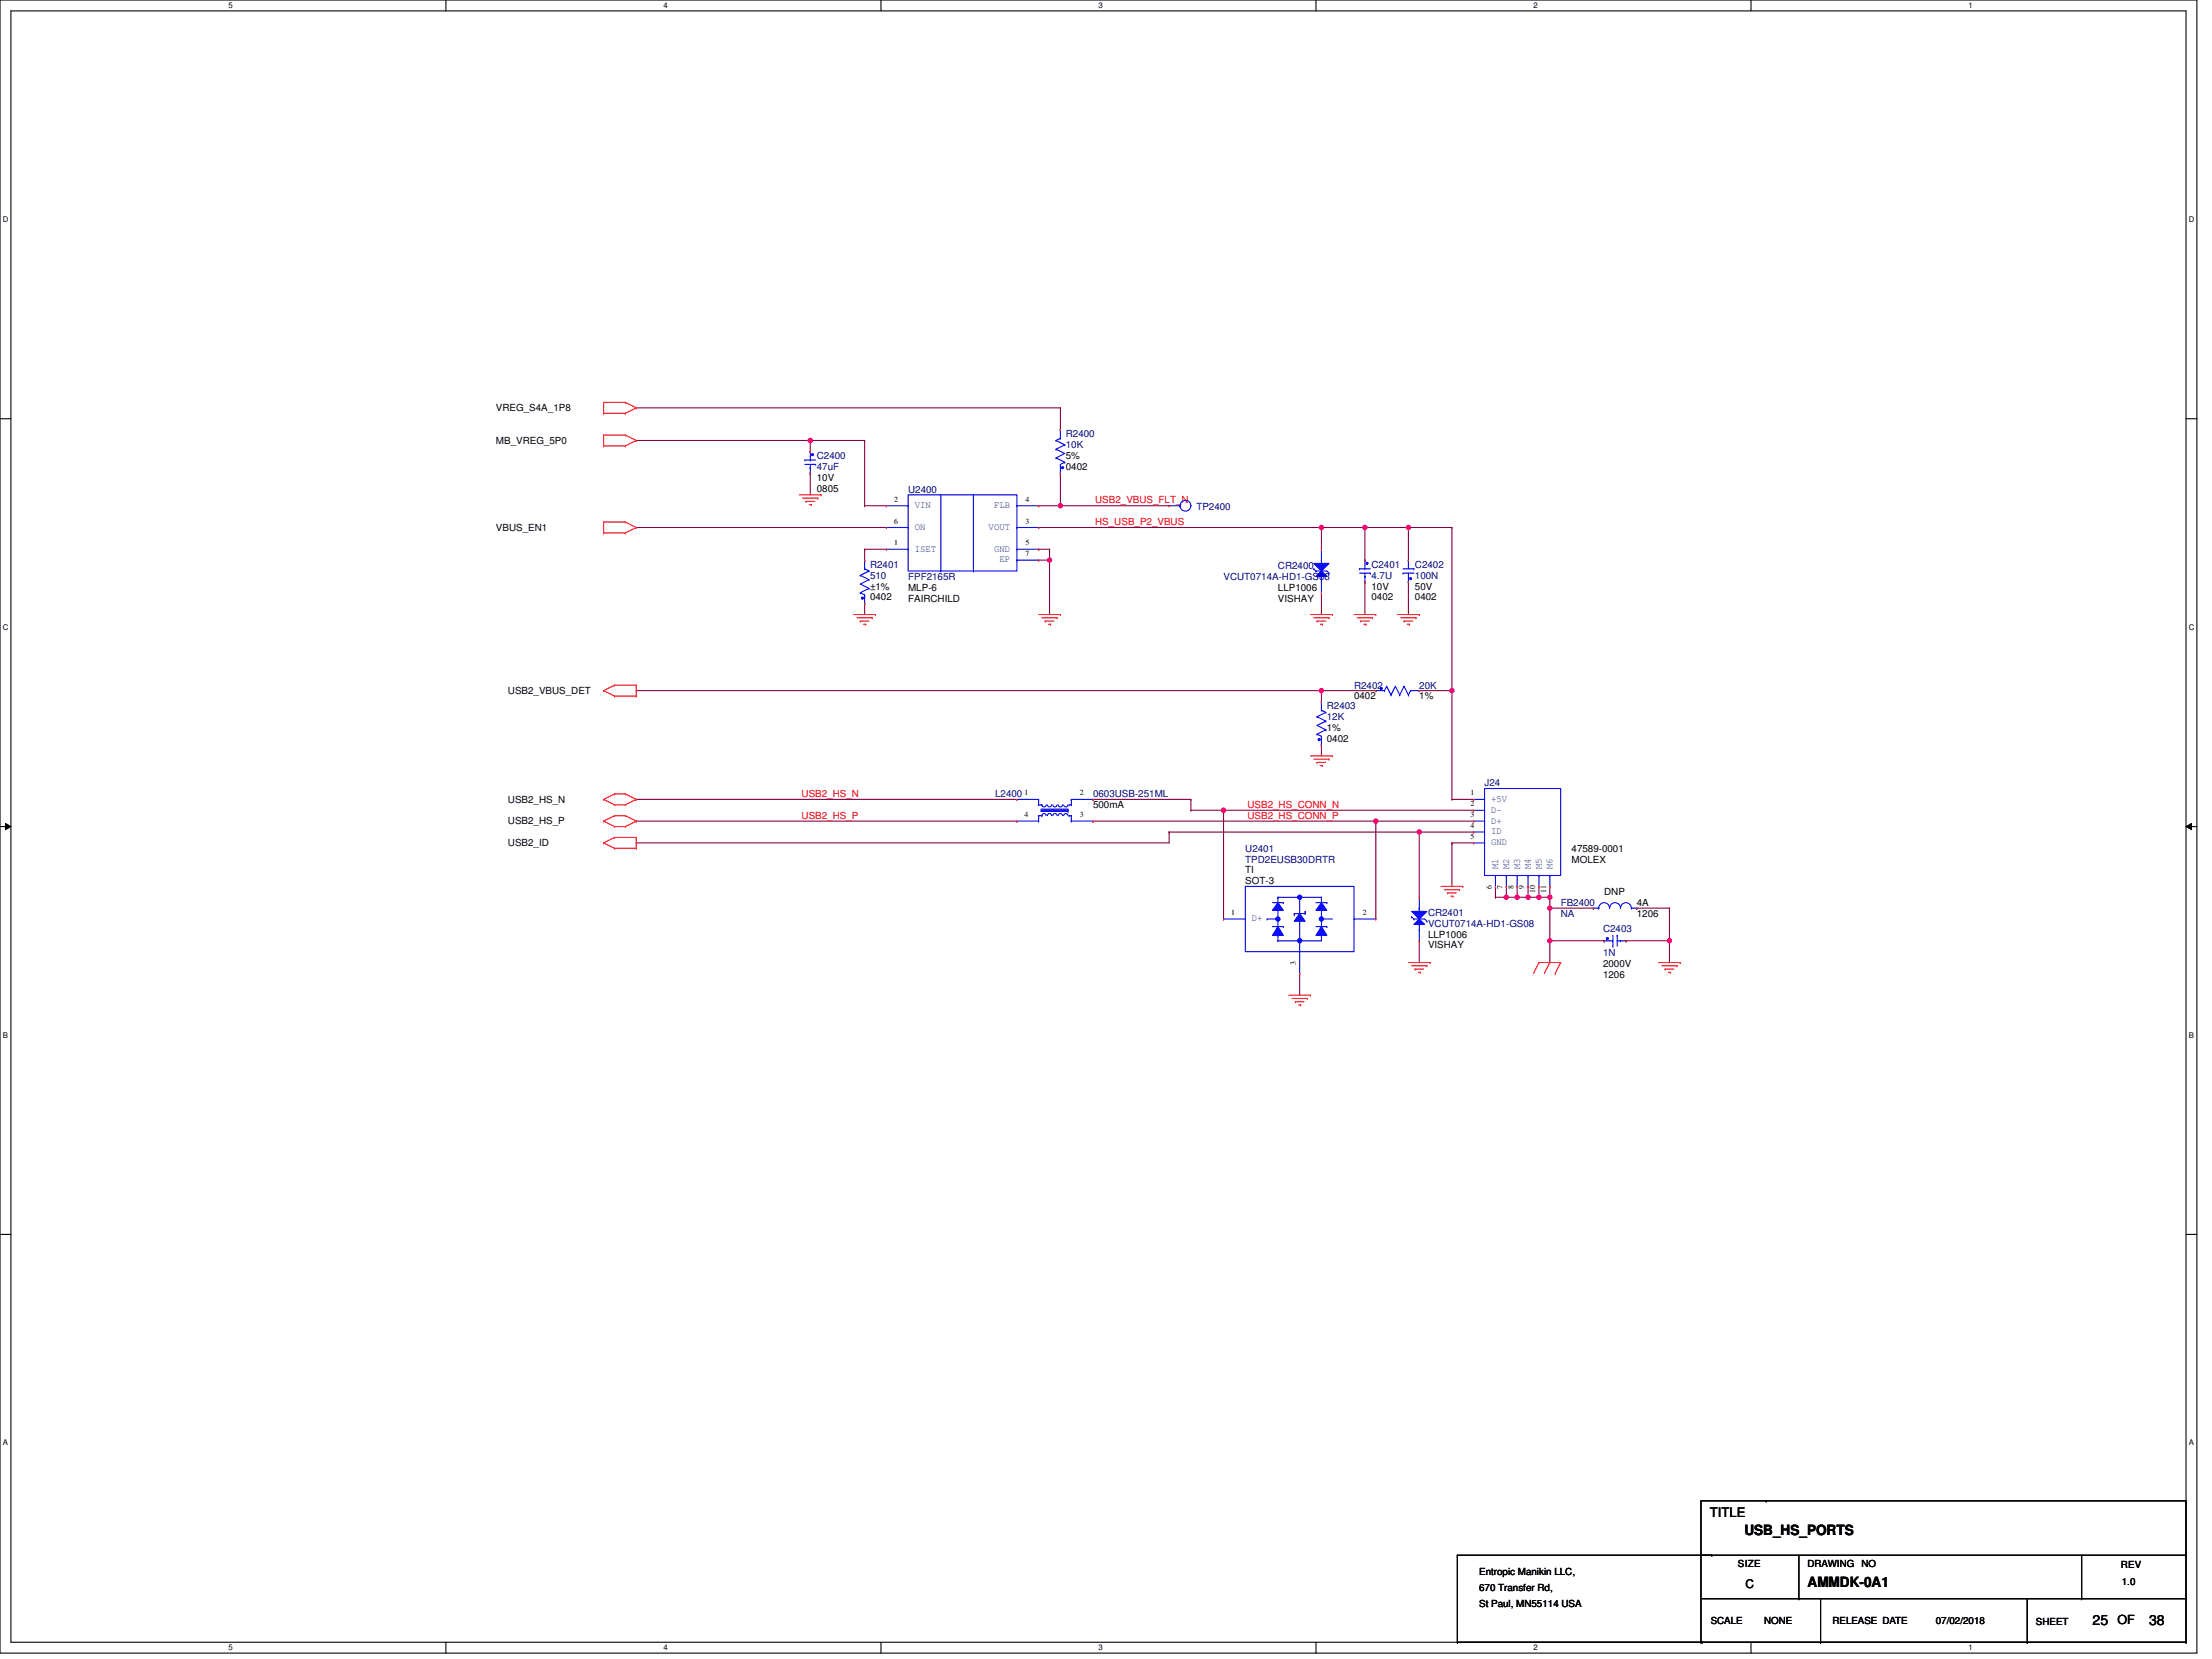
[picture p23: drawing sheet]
<svg xmlns="http://www.w3.org/2000/svg" width="610mm" height="457mm" viewBox="0 0 610 457" stroke-linecap="round" stroke-linejoin="round" font-family="sans-serif">
<defs><g id="words">
<g font-size="3.9">
<text x="480.8" y="423.1">USB_HS_PORTS</text>
<text x="498.1" y="437.2">AMMDK-0A1</text>
<text x="576.7" y="447.7">25</text>
<text x="592.3" y="447.7">38</text>
</g>
<text font-size="3.6" x="471.2" y="418.1">TITLE</text>
<text font-size="3.5" x="583.6" y="447.6">OF</text>
<text font-size="3.3" x="481.1" y="437.6">C</text>
<g font-size="2.7">
<text x="136.7" y="113.3">VREG_S4A_1P8</text>
<text x="136.7" y="122.3">MB_VREG_5P0</text>
<text x="293.7" y="126.5">5%</text>
<text x="293.7" y="129.5">0402</text>
<text x="225.1" y="132.5">10V</text>
<text x="225.1" y="135.5">0805</text>
<text x="136.7" y="146.3">VBUS_EN1</text>
<text x="239.8" y="162.5">±1%</text>
<text x="239.8" y="165.5">0402</text>
<text x="250.3" y="162.8">MLP-6</text>
<text x="250.3" y="165.8">FAIRCHILD</text>
<text x="352.2" y="162.8">LLP1006</text>
<text x="352.2" y="165.8">VISHAY</text>
<text x="378" y="162.5">10V</text>
<text x="378" y="165.5">0402</text>
<text x="389.9" y="162.5">50V</text>
<text x="389.9" y="165.5">0402</text>
<text x="140" y="191.2">USB2_VBUS_DET</text>
<text x="373.2" y="192.7">0402</text>
<text x="391.1" y="192.7">1%</text>
<text x="365.7" y="201.4">1%</text>
<text x="365.7" y="204.4">0402</text>
<text x="140" y="221.2">USB2_HS_N</text>
<text x="140" y="227.2">USB2_HS_P</text>
<text x="301.2" y="222.7">500mA</text>
<text x="140" y="233.2">USB2_ID</text>
<text x="433.1" y="237.7">MOLEX</text>
<text x="433.1" y="234.7">47589-0001</text>
<text x="343.2" y="243.7">SOT-3</text>
<text x="343.2" y="240.7">TI</text>
<text x="442.1" y="246.7">DNP</text>
<text x="451.1" y="249.7">4A</text>
<text x="451.1" y="252.7">1206</text>
<text x="393.5" y="258.4">LLP1006</text>
<text x="393.5" y="261.4">VISHAY</text>
<text x="441.8" y="266.5">2000V</text>
<text x="441.8" y="269.5">1206</text>
<text x="479" y="431.9">SIZE</text>
<text x="498.1" y="431.9">DRAWING</text>
<text x="513" y="431.9">NO</text>
<text x="407.6" y="434">Entropic Manikin LLC,</text>
<text x="584.5" y="432.2">REV</text>
<text x="584.8" y="436.7">1.0</text>
<text x="407.6" y="438.5">670 Transfer Rd,</text>
<text x="407.6" y="443">St Paul, MN55114 USA</text>
<text x="471.5" y="447.5">SCALE</text>
<text x="486.2" y="447.5">NONE</text>
<text x="505" y="447.5">RELEASE DATE</text>
<text x="533.5" y="447.5">07/02/2018</text>
<text x="561.1" y="447.8">SHEET</text>
</g>
<g font-size="2.7" fill="#000080">
<text x="293.7" y="120.5">R2400</text>
<text x="293.7" y="123.5">10K</text>
<text x="225.1" y="126.5">C2400</text>
<text x="225.1" y="129.5">47uF</text>
<text x="250.3" y="135.8">U2400</text>
<text x="329.7" y="140.6">TP2400</text>
<text x="239.8" y="156.5">R2401</text>
<text x="239.8" y="159.5">510</text>
<text x="250.3" y="159.8">FPF2165R</text>
<text x="337.2" y="159.8">VCUT0714A-HD1-GS08</text>
<text x="352.2" y="156.8">CR2400</text>
<text x="378" y="156.5">C2401</text>
<text x="378" y="159.5">4.7U</text>
<text x="389.9" y="156.5">C2402</text>
<text x="389.9" y="159.5">100N</text>
<text x="373.2" y="189.7">R2402</text>
<text x="391.1" y="189.7">20K</text>
<text x="365.7" y="195.4">R2403</text>
<text x="365.7" y="198.4">12K</text>
<text x="274.3" y="219.7">L2400</text>
<text x="301.2" y="219.7">0603USB-251ML</text>
<text x="409.1" y="216.7">J24</text>
<text x="343.2" y="234.7">U2401</text>
<text x="343.2" y="237.7">TPD2EUSB30DRTR</text>
<text x="430.1" y="249.7">FB2400</text>
<text x="393.5" y="252.4">CR2401</text>
<text x="393.5" y="255.4">VCUT0714A-HD1-GS08</text>
<text x="430.1" y="252.7">NA</text>
<text x="441.8" y="256.9">C2403</text>
<text x="441.8" y="263.5">1N</text>
</g>
<g font-size="2.7" fill="#004080">
<text x="252.1" y="140">VIN</text>
<text x="273.9" y="140">FLB</text>
<text x="252.1" y="146">ON</text>
<text x="272.5" y="146">VOUT</text>
<text x="252.1" y="152">ISET</text>
<text x="273.9" y="152">GND</text>
<text x="275.5" y="155">EP</text>
<text x="410.9" y="220.9">+5V</text>
<text x="410.9" y="224">D-</text>
<text x="410.9" y="226.9">D+</text>
<text x="410.9" y="229.9">ID</text>
<text x="410.9" y="232.9">GND</text>
<text x="412.9" y="239.5" transform="rotate(-90 412.9 239.5)">M1</text>
<text x="415.9" y="239.5" transform="rotate(-90 415.9 239.5)">M2</text>
<text x="418.9" y="239.5" transform="rotate(-90 418.9 239.5)">M3</text>
<text x="421.9" y="239.5" transform="rotate(-90 421.9 239.5)">M4</text>
<text x="424.9" y="239.5" transform="rotate(-90 424.9 239.5)">M5</text>
<text x="427.9" y="239.5" transform="rotate(-90 427.9 239.5)">M6</text>
<text x="345" y="253.9">D+</text>
</g>
<g font-size="2.7" fill="#f00">
<text x="301.8" y="138.7">USB2_VBUS_FLT_N</text>
<text x="301.8" y="144.7">HS_USB_P2_VBUS</text>
<text x="220.9" y="219.6">USB2_HS_N</text>
<text x="220.9" y="225.6">USB2_HS_P</text>
<text x="343.8" y="225.6">USB2_HS_CONN_P</text>
<text x="343.8" y="222.6">USB2_HS_CONN_N</text>
</g>
<g font-size="2.2">
<text x="62.9" y="2.3">5</text>
<text x="182.8" y="2.3">4</text>
<text x="302.7" y="2.3">3</text>
<text x="422.6" y="2.3">2</text>
<text x="542.5" y="2.3">1</text>
<text x=".8" y="61.1">D</text>
<text x="603.2" y="61.1">D</text>
<text x="246.4" y="138.3">2</text>
<text x="282.6" y="138.3">4</text>
<text x="246.4" y="144.3">6</text>
<text x="282.6" y="144.3">3</text>
<text x="246.4" y="150.3">1</text>
<text x="282.6" y="150.3">5</text>
<text x="282.6" y="153.3">7</text>
<text x=".8" y="173.5">C</text>
<text x="603.2" y="173.5">C</text>
<text x="282.3" y="219.2">1</text>
<text x="297.6" y="219.2">2</text>
<text x="405.2" y="219.2">1</text>
<text x="282.3" y="225.2">4</text>
<text x="297.6" y="225.2">3</text>
<text x="405.2" y="222.2">2</text>
<text x="405.2" y="225.2">3</text>
<text x="405.2" y="228.2">4</text>
<text x="405.2" y="231.2">5</text>
<text x="411.1" y="244.9" transform="rotate(-90 411.1 244.9)">6</text>
<text x="414.1" y="244.9" transform="rotate(-90 414.1 244.9)">7</text>
<text x="417.1" y="244.9" transform="rotate(-90 417.1 244.9)">8</text>
<text x="420.1" y="244.9" transform="rotate(-90 420.1 244.9)">9</text>
<text x="423.1" y="246.1" transform="rotate(-90 423.1 246.1)">10</text>
<text x="426.1" y="246.1" transform="rotate(-90 426.1 246.1)">11</text>
<text x="339.3" y="252.2">1</text>
<text x="375.6" y="252.2">2</text>
<text x="357.1" y="265.9" transform="rotate(-90 357.1 265.9)">3</text>
<text x=".8" y="285.9">B</text>
<text x="603.2" y="285.9">B</text>
<text x=".8" y="398.3">A</text>
<text x="603.2" y="398.3">A</text>
<text x="62.9" y="454.8">5</text>
<text x="182.8" y="454.8">4</text>
<text x="302.7" y="454.8">3</text>
<text x="422.6" y="454.8">2</text>
<text x="542.5" y="454.8">1</text>
</g>
</g></defs>
<path d="M0 0h605.4v455.6h-605.4zM3 3h599.4v449.6h-599.4z" fill="none" stroke="#000" stroke-width=".3"/>
<g fill="#fff">
<path d="M62.9 .3h1.2v2.4h-1.2z"/>
<path d="M62.9 452.9h1.2v2.4h-1.2z"/>
</g>
<path d="M122.9 0v3M122.9 452.6v3" fill="none" stroke="#000" stroke-width=".3"/>
<g fill="#fff">
<path d="M182.8 .3h1.2v2.4h-1.2z"/>
<path d="M182.8 452.9h1.2v2.4h-1.2z"/>
</g>
<path d="M242.8 0v3M242.8 452.6v3" fill="none" stroke="#000" stroke-width=".3"/>
<g fill="#fff">
<path d="M302.7 .3h1.2v2.4h-1.2z"/>
<path d="M302.7 452.9h1.2v2.4h-1.2z"/>
</g>
<path d="M362.7 0v3M362.7 452.6v3" fill="none" stroke="#000" stroke-width=".3"/>
<g fill="#fff">
<path d="M422.6 .3h1.2v2.4h-1.2z"/>
<path d="M422.6 452.9h1.2v2.4h-1.2z"/>
</g>
<path d="M482.6 0v3M482.6 452.6v3" fill="none" stroke="#000" stroke-width=".3"/>
<g fill="#fff">
<path d="M542.5 .3h1.2v2.4h-1.2z"/>
<path d="M542.5 452.9h1.2v2.4h-1.2z"/>
<path d="M.8 59.2h1.5v2.4h-1.5z"/>
<path d="M603.2 59.2h1.5v2.4h-1.5z"/>
<path d="M.8 171.6h1.5v2.4h-1.5z"/>
<path d="M603.2 171.6h1.5v2.4h-1.5z"/>
</g>
<path d="M0 115.4h3M602.4 115.4h3" fill="none" stroke="#000" stroke-width=".3"/>
<g fill="#fff">
<path d="M.8 284h1.4v2.4h-1.4z"/>
<path d="M603.2 284h1.4v2.4h-1.4z"/>
</g>
<path d="M0 227.8h3M602.4 227.8h3" fill="none" stroke="#000" stroke-width=".3"/>
<path d="M1.5 226.9l1.5 .9-1.5 .9zM602.4 227.8l1.5-.9v1.8z" fill="#000"/>
<path d="M1.5 226.9l1.5 .9-1.5 .9zM602.4 227.8l1.5-.9v1.8z" fill="none" stroke="#000" stroke-width=".28"/>
<g fill="#fff">
<path d="M.8 396.4h1.4v2.4h-1.4z"/>
<path d="M603.2 396.4h1.4v2.4h-1.4z"/>
</g>
<path d="M0 340.2h3M602.4 340.2h3" fill="none" stroke="#000" stroke-width=".3"/>
<g fill="none" stroke="#800040" stroke-width=".3">
<path d="M223.3 130.4h.1M223.3 121.4h.1M223.3 121.4v3M223.3 130.4v6M289.2 154.4h.1M289.2 154.4v15M238.3 166.3h.1M238.3 166.3v3.1M364.2 163.4h.1M364.2 163.4v6M376.2 160.4h.1M376.2 160.4v9"/>
<path d="M388.1 160.4h.1M388.1 160.4v9M364.2 205.3h.1M364.2 205.3v3M400.1 232.3h.1M400.1 232.3v12M400.1 232.3h6M391.1 259.3h.1M391.1 259.3v6M427.1 259.3h.1M427.1 259.3v6M448.1 259.3h.1"/>
<path d="M448.1 259.3h12M460.1 259.3h.1M460.1 259.3v6M358.2 268.3h.1M358.2 268.3v6"/>
</g>
<circle cx="460.1" cy="259.3" r=".6" fill="#f0f"/>
<circle cx="460.1" cy="259.3" r=".6" fill="none" stroke="#f0f" stroke-width=".3"/>
<g fill="none" stroke="#800040" stroke-width=".3">
<path d="M415.1 244.3h.1M415.1 244.3v3M418.1 244.3h.1M418.1 244.3v3M421.1 244.3h.1M421.1 244.3v3M424.1 244.3h.1M424.1 244.3v3M427.1 244.3h.1M427.1 244.3v3M451.1 250.3h.1M451.1 250.3h9"/>
<path d="M460.1 250.3h.1M460.1 250.3v9"/>
</g>
<circle cx="427.1" cy="247.3" r=".59" fill="#f0f"/>
<circle cx="427.1" cy="247.3" r=".59" fill="none" stroke="#f0f" stroke-width=".3"/>
<g fill="none" stroke="#800040" stroke-width=".3">
<path d="M175.3 145.4h.1M175.3 145.4h69M238.3 151.4h.1M238.3 151.4v3M238.3 151.4h6M286.2 154.4h.1M286.2 154.4h3M388.1 145.4h.1M388.1 145.4v9M175.3 226.3h.1M175.3 220.3h.1M175.3 226.3h104.9"/>
<path d="M175.3 220.3h104.9M391.1 229.3h.1M391.1 229.3v18M427.1 250.3h.1M427.1 250.3h12"/>
</g>
<circle cx="391.1" cy="229.3" r=".59" fill="#f0f"/>
<circle cx="391.1" cy="229.3" r=".59" fill="none" stroke="#f0f" stroke-width=".3"/>
<g fill="none" stroke="#800040" stroke-width=".3">
<path d="M175.3 112.4h.1M175.3 112.4h116.9M292.2 112.4h.1M292.2 112.4v6M286.2 139.4h.1M286.2 139.4h36M292.2 130.4h.1M292.2 139.4h.1M292.2 130.4v9M364.2 145.4h.1M364.2 145.4v6M376.2 145.4h.1"/>
<path d="M376.2 145.4v9M364.2 190.3h.1M364.2 190.3v3M391.1 190.3h.1M391.1 190.3h9"/>
</g>
<circle cx="292.2" cy="139.4" r=".59" fill="#f0f"/>
<circle cx="292.2" cy="139.4" r=".59" fill="none" stroke="#f0f" stroke-width=".3"/>
<path d="M175.3 190.3h.1M175.3 190.3h203.9M364.2 190.3h.1M175.3 232.3h.1M322.2 229.3h.1M322.2 229.3h83.9M322.2 229.3v3h-146.9M391.1 229.3h.1" fill="none" stroke="#800040" stroke-width=".3"/>
<circle cx="364.2" cy="190.3" r=".59" fill="#f0f"/>
<circle cx="364.2" cy="190.3" r=".59" fill="none" stroke="#f0f" stroke-width=".3"/>
<path d="M175.3 121.4h.1M175.3 121.4h63M223.3 121.4h.1" fill="none" stroke="#800040" stroke-width=".3"/>
<circle cx="223.3" cy="121.4" r=".59" fill="#f0f"/>
<circle cx="223.3" cy="121.4" r=".59" fill="none" stroke="#f0f" stroke-width=".3"/>
<path d="M238.3 121.4h.1M238.3 139.4h.1M238.3 121.4v18M238.3 139.4h6M286.2 151.4h.1M286.2 151.4h3M289.2 151.4h.1M289.2 151.4v3" fill="none" stroke="#800040" stroke-width=".3"/>
<circle cx="289.2" cy="154.4" r=".59" fill="#f0f"/>
<circle cx="289.2" cy="154.4" r=".59" fill="none" stroke="#f0f" stroke-width=".3"/>
<path d="M286.2 145.4h.1M286.2 145.4h78" fill="none" stroke="#800040" stroke-width=".3"/>
<circle cx="364.2" cy="145.4" r=".59" fill="#f0f"/>
<circle cx="364.2" cy="145.4" r=".59" fill="none" stroke="#f0f" stroke-width=".3"/>
<path d="M364.2 145.4h.1M364.2 145.4h23.9M376.2 145.4h.1" fill="none" stroke="#800040" stroke-width=".3"/>
<circle cx="388.1" cy="145.4" r=".59" fill="#f0f"/>
<circle cx="388.1" cy="145.4" r=".59" fill="none" stroke="#f0f" stroke-width=".3"/>
<circle cx="376.1" cy="145.4" r=".59" fill="#f0f"/>
<circle cx="376.1" cy="145.4" r=".59" fill="none" stroke="#f0f" stroke-width=".3"/>
<path d="M388.1 145.4h.1M388.1 145.4h12M400.1 145.4h.1M400.1 145.4v44.9" fill="none" stroke="#800040" stroke-width=".3"/>
<circle cx="400.1" cy="190.3" r=".6" fill="#f0f"/>
<circle cx="400.1" cy="190.3" r=".6" fill="none" stroke="#f0f" stroke-width=".3"/>
<path d="M400.1 190.3h.1M400.1 190.3v30M301.2 226.3h.1M301.2 226.3h104.9M379.2 226.3h.1M400.1 220.3h.1M400.1 220.3h6M412.1 244.3h.1M412.1 247.3h.1M412.1 244.3v3M412.1 247.3h6M415.1 247.3h.1" fill="none" stroke="#800040" stroke-width=".3"/>
<circle cx="415.1" cy="247.3" r=".6" fill="#f0f"/>
<circle cx="415.1" cy="247.3" r=".6" fill="none" stroke="#f0f" stroke-width=".3"/>
<path d="M418.1 247.3h.1M418.1 247.3h3" fill="none" stroke="#800040" stroke-width=".3"/>
<circle cx="421.1" cy="247.3" r=".59" fill="#f0f"/>
<circle cx="421.1" cy="247.3" r=".59" fill="none" stroke="#f0f" stroke-width=".3"/>
<circle cx="418.1" cy="247.3" r=".59" fill="#f0f"/>
<circle cx="418.1" cy="247.3" r=".59" fill="none" stroke="#f0f" stroke-width=".3"/>
<path d="M421.1 247.3h.1M421.1 247.3h3" fill="none" stroke="#800040" stroke-width=".3"/>
<circle cx="424.1" cy="247.3" r=".59" fill="#f0f"/>
<circle cx="424.1" cy="247.3" r=".59" fill="none" stroke="#f0f" stroke-width=".3"/>
<path d="M424.1 247.3h.1M424.1 247.3h3M427.1 247.3h.1M427.1 250.3h.1M427.1 247.3v12" fill="none" stroke="#800040" stroke-width=".3"/>
<circle cx="427.1" cy="259.3" r=".59" fill="#f0f"/>
<circle cx="427.1" cy="259.3" r=".59" fill="none" stroke="#f0f" stroke-width=".3"/>
<circle cx="427.1" cy="250.3" r=".59" fill="#f0f"/>
<circle cx="427.1" cy="250.3" r=".59" fill="none" stroke="#f0f" stroke-width=".3"/>
<path d="M301.2 220.3h.1M301.2 220.3h27M328.2 220.3h.1M328.2 223.3h.1M328.2 220.3v3M328.2 223.3h77.9M337.2 223.3h.1M337.2 223.3v30M427.1 259.3h.1M427.1 259.3h15" fill="none" stroke="#800040" stroke-width=".3"/>
<circle cx="337.2" cy="223.3" r=".59" fill="#f0f"/>
<circle cx="337.2" cy="223.3" r=".59" fill="none" stroke="#f0f" stroke-width=".3"/>
<path d="M379.2 226.3h.1M379.2 226.3v27" fill="none" stroke="#800040" stroke-width=".3"/>
<circle cx="379.1" cy="226.3" r=".59" fill="#f0f"/>
<circle cx="379.1" cy="226.3" r=".59" fill="none" stroke="#f0f" stroke-width=".3"/>
<g fill="none" stroke="#f00" stroke-width=".3">
<path d="M166.3 119.9h.1M166.3 113.9h.1M166.3 110.9h.1M166.3 110.9v3M166.3 119.9v3M166.3 119.9h6M166.3 110.9h6M166.3 113.9h6M172.3 119.9h.1M172.3 110.9h.1M172.3 113.9h.1M172.3 119.9l3 1.5"/>
<path d="M172.3 110.9l3 1.5M175.3 112.4h.1M175.3 112.4l-3 1.5M166.3 122.9h.1M166.3 122.9h6M172.3 122.9h.1M175.3 121.4h.1M175.3 121.4l-3 1.5M220.3 136.4h6M221.2 137.3h4.2M222.1 138.2h.1M222.1 138.2h2.4"/>
<path d="M223 139.1h.6M223.6 139.1h.1M225.4 137.3h.1M226.3 136.4h.1M322.2 139.4h.1M166.3 146.9h.1M166.3 143.9h.1M166.3 143.9h6M166.3 146.9h6M166.3 143.9v3M172.3 143.9h.1M172.3 146.9h.1"/>
<path d="M172.3 143.9l3 1.5M175.3 145.4h.1M175.3 145.4l-3 1.5M235.3 169.4h6M236.2 170.3h4.2M237.1 171.2h.1M237.1 171.2h2.4M238 172h.6M238.6 172h.1M240.4 170.3h.1M241.3 169.4h.1M286.2 169.4h6"/>
<path d="M287.1 170.3h4.2M288 171.2h.1M288 171.2h2.4M288.9 172h.6M289.5 172h.1M291.3 170.3h.1M292.2 169.4h.1M361.2 169.4h6M362.1 170.3h4.2M363 171.2h.1M363 171.2h2.4M363.9 172h.6"/>
<path d="M364.5 172h.1M366.3 170.3h.1M367.2 169.4h.1M373.2 169.4h6M374.1 170.3h4.2M375 171.2h.1M375 171.2h2.4M375.9 172h.6M376.5 172h.1M378.3 170.3h.1M379.2 169.4h.1M385.1 169.4h6"/>
<path d="M386 170.3h4.2M386.9 171.2h.1M386.9 171.2h2.4M387.8 172h.6M388.4 172h.1M390.2 170.3h.1M391.1 169.4h.1M166.3 190.3h.1M166.3 190.3l3.1 1.5M169.4 188.8h.1M169.4 191.8h.1M169.4 188.8l-3.1 1.5"/>
<path d="M169.4 188.8h5.9M169.4 191.8h5.9M175.3 188.8h.1M175.3 191.8h.1M175.3 188.8v3M169.4 218.8h.1M169.4 218.8l-3.1 1.5M169.4 218.8h2.9M172.3 218.8h.1M172.3 218.8l3 1.5M361.2 208.3h6M362.1 209.2h4.2"/>
<path d="M363 210.1h.1M363 210.1h2.4M363.9 211h.6M364.5 211h.1M366.3 209.2h.1M367.2 208.3h.1M166.3 220.3h.1M166.3 226.3h.1M166.3 232.3h.1M166.3 220.3l3.1 1.5M166.3 226.3l3.1 1.5M166.3 232.3l3.1 1.5"/>
<path d="M169.4 221.8h.1M169.4 224.8h.1M169.4 227.8h.1M169.4 230.8h.1M169.4 233.8h.1M169.4 221.8h2.9M169.4 224.8l-3.1 1.5M169.4 224.8h2.9M169.4 227.8h2.9M169.4 230.8l-3.1 1.5M169.4 230.8h5.9M169.4 233.8h5.9"/>
<path d="M172.3 221.8h.1M172.3 224.8h.1M172.3 227.8h.1M172.3 224.8l3 1.5M175.3 220.3h.1M175.3 226.3h.1M175.3 230.8h.1M175.3 233.8h.1M175.3 220.3l-3 1.5M175.3 226.3l-3 1.5M175.3 230.8v3M397.1 244.3h6"/>
<path d="M398 245.2h4.2M398.9 246.1h.1M398.9 246.1h2.4M399.8 247h.6M400.4 247h.1M402.2 245.2h.1M403.1 244.3h.1M355.2 274.3h6M356.1 275.2h4.2M357 276.1h.1M357 276.1h2.4M357.9 276.9h.6"/>
<path d="M358.5 276.9h.1M360.3 275.2h.1M361.2 274.3h.1M388.1 265.3h6M389 266.2h4.2M389.9 267.1h.1M389.9 267.1h2.4M390.8 268h.6M391.4 268h.1M393.2 266.2h.1M394.1 265.3h.1M424.1 265.3h.1"/>
<path d="M424.1 265.3l-1.5 3M424.1 265.3h6M427.1 265.3h.1M427.1 265.3l-1.5 3M428.6 268.3h.1M430.1 265.3h.1M430.1 265.3l-1.5 3M457.1 265.3h6M458 266.2h4.2M458.9 267.1h.1M458.9 267.1h2.4M459.8 268h.6"/>
<path d="M460.4 268h.1M462.2 266.2h.1M463.1 265.3h.1"/>
</g>
<g fill="none" stroke="#000" stroke-width=".3">
<path d="M486.7 413.6h.1M401.6 428.6h.1M401.6 428.6h200.8M401.6 428.6v24M471.8 428.6h.1M495.7 428.6v12M573.7 428.6v12M602.4 428.6h.1M401.6 452.6h.1M401.6 452.6h200.8M468.8 452.6h.1M468.8 452.6v-39h133.6v39"/>
<path d="M468.8 440.6h133.6M469.1 452.6h.1M495.7 440.6h.1M501.7 452.6h.1M501.7 440.6v12M558.7 452.6h.1M558.7 440.6v12M573.7 440.6h.1M602.4 440.6h.1M602.4 452.6h.1"/>
</g>
<g fill="none" stroke="#00f" stroke-width=".3">
<path d="M292.2 118.4h.1M292.2 118.4v2.4M291 121.4h.1M291 123.8h.1M291 126.2h.1M291 121.4l2.4 1.2M291 123.8l2.4 1.2-2.4 1.2M291 126.2l2.4 1.2M292.2 130.4h.1M292.2 120.8h.1M292.2 128h.1M292.2 128v2.4"/>
<path d="M292.2 120.8l-1.2 .6M293.4 122.6h.1M293.4 127.4h.1M293.4 122.6l-2.4 1.2M293.4 127.4l-1.2 .6M322.2 139.4h3M325.2 139.4h.1"/>
<circle cx="326.7" cy="139.4" r="1.49"/>
</g>
<circle cx="292.8" cy="128.9" r=".3" fill="#00f"/>
<g fill="none" stroke="#00f" stroke-width=".3">
<path d="M379.2 190.3h.1M379.2 190.3h2.3M381.5 190.3h.1M382.2 189.1h.1M382.2 189.1l1.1 2.4M382.2 189.1l-.7 1.2M383.3 191.5h.1M383.3 191.5l1.2-2.4 1.3 2.4M385.8 191.5h.1M386.9 189.1h.1M386.9 189.1l1.2 2.4M386.9 189.1l-1.1 2.4"/>
<path d="M388.1 191.5h.1M388.7 190.3h.1M388.7 190.3h2.4M388.7 190.3l-.6 1.2M391.1 190.3h.1"/>
<circle cx="292.8" cy="128.9" r=".3"/>
</g>
<path d="M292.2 118.4h.1M292.2 130.4h.1" fill="none" stroke="#f00" stroke-width=".3"/>
<circle cx="380.6" cy="189.7" r=".3" fill="#00f"/>
<g fill="none" stroke="#00f" stroke-width=".3">
<path d="M442.1 259.3h.1M442.1 259.3h2.4M444.5 259.3h.1M444.5 257.8v3M445.7 257.8h.1M445.7 259.3h2.4M445.7 257.8v3M446.6 259.3h.1M448.1 259.3h.1M444.5 260.8h.1"/>
<circle cx="380.6" cy="189.7" r=".3"/>
</g>
<path d="M379.2 190.3h.1M391.1 190.3h.1" fill="none" stroke="#f00" stroke-width=".3"/>
<circle cx="443" cy="258.7" r=".29" fill="#00f"/>
<g fill="none" stroke="#00f" stroke-width=".3">
<path d="M362.1 156.8h.1M362.1 156.8l.6 .6M362.7 157.4h.1M362.7 157.4h3l.6 .6M364.2 154.4h.1M364.2 155.9h.1M364.2 158.9h.1M364.2 151.4v4.5M364.2 158.9v4.5M366.3 158h.1M364.2 160.4h.1"/>
<circle cx="443" cy="258.7" r=".29"/>
</g>
<path d="M442.1 259.3h.1M448.1 259.3h.1" fill="none" stroke="#f00" stroke-width=".3"/>
<path d="M362.1 155.3h4.2l-2.1 2.1z" fill="#00f"/>
<path d="M362.1 155.3h4.2l-2.1 2.1z" fill="none" stroke="#00f" stroke-width=".3"/>
<path d="M362.7 158.9l1.5-1.5 1.5 1.5z" fill="#00f"/>
<g fill="none" stroke="#00f" stroke-width=".3">
<path d="M362.7 158.9l1.5-1.5 1.5 1.5zM337.2 253.3h6M343.2 244.3h30v18h-30zM343.2 253.3h.1M349.2 253.3h.1M349.2 253.3h3M350.7 255.4h3M350.7 248.8h3M352.2 247.3h.1M352.2 250.3h.1M352.2 257.8h.1M352.2 259.3h.1"/>
<path d="M352.2 247.3h12M352.2 247.3v1.5M352.2 250.3v6M352.2 257.8v1.5M353.7 255.4h.1M353.7 248.8h.1M356.7 251.8h.1M356.7 251.8h3M356.7 251.8v.6M358.2 247.3h.1M358.2 253.3h.1M358.2 247.3v4.5"/>
<path d="M358.2 253.3v15M359.7 251.8h.1M359.7 251.2h.1M359.7 251.2v.6M362.7 255.4h3M362.7 248.8h3M364.2 250.3h.1M364.2 257.8h.1M364.2 247.3h.1M364.2 253.3h.1M364.2 253.3h3M364.2 247.3v1.5"/>
<path d="M364.2 250.3v6M364.2 257.8v1.5h-12M365.7 255.4h.1M365.7 248.8h.1M373.2 253.3h.1M373.2 253.3h6M358.2 262.3h.1"/>
</g>
<path d="M364.2 151.4h.1M364.2 163.4h.1" fill="none" stroke="#f00" stroke-width=".3"/>
<circle cx="352.2" cy="253.3" r=".59" fill="#00f"/>
<circle cx="352.2" cy="253.3" r=".59" fill="none" stroke="#00f" stroke-width=".3"/>
<circle cx="358.2" cy="259.3" r=".59" fill="#00f"/>
<circle cx="358.2" cy="259.3" r=".59" fill="none" stroke="#00f" stroke-width=".3"/>
<circle cx="358.2" cy="247.3" r=".59" fill="#00f"/>
<circle cx="358.2" cy="247.3" r=".59" fill="none" stroke="#00f" stroke-width=".3"/>
<circle cx="364.2" cy="253.3" r=".59" fill="#00f"/>
<circle cx="364.2" cy="253.3" r=".59" fill="none" stroke="#00f" stroke-width=".3"/>
<path d="M352.2 248.8l1.5 2.1h-3z" fill="#00f"/>
<path d="M352.2 248.8l1.5 2.1h-3z" fill="none" stroke="#00f" stroke-width=".3"/>
<path d="M352.2 255.4l1.5 2.4h-3z" fill="#00f"/>
<path d="M352.2 255.4l1.5 2.4h-3z" fill="none" stroke="#00f" stroke-width=".3"/>
<path d="M358.2 251.8l1.5 2.1h-3z" fill="#00f"/>
<path d="M358.2 251.8l1.5 2.1h-3z" fill="none" stroke="#00f" stroke-width=".3"/>
<path d="M364.2 248.8l1.5 2.1h-3z" fill="#00f"/>
<path d="M364.2 248.8l1.5 2.1h-3z" fill="none" stroke="#00f" stroke-width=".3"/>
<path d="M364.2 255.4l1.5 2.4h-3z" fill="#00f"/>
<path d="M374.7 156.8h.1M374.7 156.8h3M374.7 158h3M376.2 154.4h.1M376.2 158.9h.1M376.2 156.8h.1M376.2 154.4v2.4M376.2 158v2.4M377.7 158h.1M376.2 160.4h.1M364.2 255.4l1.5 2.4h-3z" fill="none" stroke="#00f" stroke-width=".3"/>
<path d="M337.2 253.3h.1M379.2 253.3h.1M358.2 268.3h.1" fill="none" stroke="#f00" stroke-width=".3"/>
<circle cx="376.7" cy="155.3" r=".29" fill="#00f"/>
<g fill="none" stroke="#00f" stroke-width=".3">
<path d="M386.7 158h.1M386.7 158h2.9M386.7 156.8h2.9M388.1 154.4h.1M388.1 155.9h.1M388.1 158h.1M388.1 154.4v2.4M388.1 158v2.4M389.6 156.8h.1M388.1 160.4h.1M280.2 220.3h6M280.2 226.3h6"/>
<path d="M286.2 220.3h.1M286.2 226.3h.1M286.2 221.8h.1M286.2 224.8h.1M286.2 220.3v1.5M286.2 224.8v1.5M286.2 221.8h.9M286.2 224.8h.9M286.8 223h7.5M286.8 223.6h7.5M286.8 223.3h7.5M287.1 221.8h.1"/>
<path d="M287.1 224.8h.1M287.1 224.8a.6 .6 0 0 1 .6-.6 .6 .6 0 0 1 .6 .6M287.1 221.8a.6 .6 0 0 0 .6 .6 .6 .6 0 0 0 .6-.6M288.6 224.8a.59 .59 0 0 1 .6-.6 .59 .59 0 0 1 .6 .6M288.6 221.8a.59 .59 0 0 0 .6 .6 .59 .59 0 0 0 .6-.6M290.1 224.8a.59 .59 0 0 1 .6-.6 .59 .59 0 0 1 .6 .6M290.1 221.8a.59 .59 0 0 0 .6 .6 .59 .59 0 0 0 .6-.6M291.6 224.8a.59 .59 0 0 1 .6-.6 .59 .59 0 0 1 .6 .6M291.6 221.8a.59 .59 0 0 0 .6 .6 .59 .59 0 0 0 .6-.6M293.1 224.8a.59 .59 0 0 1 .6-.6 .59 .59 0 0 1 .6 .6M293.1 221.8a.59 .59 0 0 0 .6 .6 .59 .59 0 0 0 .6-.6M294.3 223h.1"/>
<path d="M294.3 223.6h.1M294.3 223.3h.1M294.6 224.8h.1M294.6 221.8h.1M294.6 221.8h.6M294.6 224.8h.6M295.2 220.3h.1M295.2 226.3h.1M295.2 224.8h.1M295.2 221.8h.1M295.2 220.3h6M295.2 226.3h6"/>
<path d="M295.2 220.3v1.5M295.2 224.8v1.5"/>
<circle cx="376.7" cy="155.3" r=".29"/>
</g>
<path d="M376.2 154.4h.1M376.2 160.4h.1M280.2 220.3h.1M280.2 226.3h.1M301.2 220.3h.1M301.2 226.3h.1" fill="none" stroke="#f00" stroke-width=".3"/>
<circle cx="388.7" cy="159.5" r=".29" fill="#00f"/>
<g fill="none" stroke="#00f" stroke-width=".3">
<path d="M409.1 217.3h21v24h-21zM406.1 220.3h3M406.1 223.3h3M406.1 229.3h3M406.1 232.3h3M406.1 226.3h3M409.1 220.3h.1M409.1 223.3h.1M409.1 229.3h.1M409.1 232.3h.1M409.1 226.3h.1M389 252.7h.1"/>
<path d="M389 252.7l.6 .6M389.6 253.3h.1M389.6 253.3h3l.6 .6M391.1 250.3h.1M391.1 256.3h.1M391.1 251.8h.1M391.1 254.8h.1M391.1 247.3v4.5M391.1 254.8v4.5M393.2 253.9h.1M412.1 241.3h.1M412.1 241.3v3"/>
<path d="M415.1 241.3h.1M415.1 241.3v3M418.1 241.3h.1M418.1 241.3v3M421.1 241.3h.1M421.1 241.3v3M424.1 241.3h.1M424.1 241.3v3M427.1 241.3h.1M427.1 241.3v3"/>
<circle cx="388.7" cy="159.5" r=".29"/>
</g>
<g fill="none" stroke="#f00" stroke-width=".3">
<path d="M388.1 154.4h.1M388.1 160.4h.1M406.1 220.3h.1M406.1 223.3h.1M406.1 229.3h.1M406.1 232.3h.1M406.1 226.3h.1M412.1 244.3h.1M415.1 244.3h.1M418.1 244.3h.1M421.1 244.3h.1M424.1 244.3h.1"/>
<path d="M427.1 244.3h.1"/>
</g>
<path d="M389 251.2h4.2l-2.1 2.1z" fill="#00f"/>
<path d="M389 251.2h4.2l-2.1 2.1z" fill="none" stroke="#00f" stroke-width=".3"/>
<path d="M391.1 253.3l1.5 1.5h-3z" fill="#00f"/>
<g fill="none" stroke="#00f" stroke-width=".3">
<path d="M363 197.5h.1M363 197.5l2.4 1.2M364.2 193.3h.1M364.2 195.7h.1M364.2 193.3v2.4M364.2 195.7l1.2 .6M365.4 196.3h.1M365.4 198.7h.1M365.4 196.3l-2.4 1.2M365.4 198.7l-2.4 1.2 2.4 1.2M363 202.3h.1M363 202.3l1.2 .6"/>
<path d="M364.2 205.3h.1M364.2 202.9h.1M364.2 202.9v2.4M365.4 201.1h.1M365.4 201.1l-2.4 1.2M391.1 253.3l1.5 1.5h-3z"/>
</g>
<path d="M391.1 247.3h.1M391.1 259.3h.1" fill="none" stroke="#f00" stroke-width=".3"/>
<circle cx="363.6" cy="203.8" r=".29" fill="#00f"/>
<g fill="none" stroke="#00f" stroke-width=".3">
<path d="M244.3 139.4h6M250.3 136.4h29.9v21h-29.9zM250.3 139.4h.1M259.3 136.4v21M268.3 136.4v21M280.2 139.4h.1M280.2 139.4h6M237.1 158.6h.1M237.1 158.6l2.4 1.2M238.3 154.4h.1M238.3 156.8h.1M238.3 154.4v2.4"/>
<path d="M238.3 156.8l1.2 .6M239.5 157.4h.1M239.5 159.8h.1M239.5 157.4l-2.4 1.2M239.5 159.8l-2.4 1.2 2.4 1.2M244.3 151.4h6M244.3 145.4h6M250.3 151.4h.1M250.3 145.4h.1M259.3 157.4h.1M268.3 157.4h.1M280.2 151.4h.1"/>
<path d="M280.2 145.4h.1M280.2 154.4h.1M280.2 151.4h6M280.2 145.4h6M280.2 154.4h6M237.1 163.4h.1M237.1 163.4l1.2 .6M238.3 166.3h.1M238.3 164h.1M238.3 164v2.3M239.5 162.2h.1M239.5 162.2l-2.4 1.2"/>
<path d="M439.1 250.3h.1M439.1 250.3h1.5M440.6 250.3h.1M440.6 250.3a1.49 1.49 0 0 1 1.5-1.5 1.49 1.49 0 0 1 1.5 1.5 1.5 1.5 0 0 1 1.5-1.5 1.5 1.5 0 0 1 1.5 1.5 1.49 1.49 0 0 1 1.5-1.5 1.49 1.49 0 0 1 1.5 1.5M449.6 250.3h.1M449.6 250.3h1.5M451.1 250.3h.1"/>
<circle cx="363.6" cy="203.8" r=".29"/>
</g>
<path d="M244.3 139.4h.1M286.2 139.4h.1M244.3 151.4h.1M244.3 145.4h.1M286.2 151.4h.1M286.2 145.4h.1M286.2 154.4h.1M364.2 193.3h.1M364.2 205.3h.1M439.1 250.3h.1M451.1 250.3h.1" fill="none" stroke="#f00" stroke-width=".3"/>
<circle cx="237.7" cy="164.8" r=".3" fill="#00f"/>
<g fill="none" stroke="#00f" stroke-width=".3">
<path d="M221.8 126.8h.1M221.8 126.8h3M221.8 128h3M223.3 124.4h.1M223.3 130.4h.1M223.3 128.9h.1M223.3 126.8h.1M223.3 124.4v2.4M223.3 128v2.4M224.8 128h.1"/>
<circle cx="237.7" cy="164.8" r=".3"/>
</g>
<path d="M238.3 154.4h.1M238.3 166.3h.1" fill="none" stroke="#f00" stroke-width=".3"/>
<circle cx="223.9" cy="125.3" r=".29" fill="#00f"/>
<circle cx="223.9" cy="125.3" r=".29" fill="none" stroke="#00f" stroke-width=".3"/>
<path d="M223.3 124.4h.1M223.3 130.4h.1" fill="none" stroke="#f00" stroke-width=".3"/>
<circle cx="460.1" cy="259.3" r=".6" fill="#f0f"/>
<circle cx="460.1" cy="259.3" r=".6" fill="none" stroke="#f0f" stroke-width=".3"/>
<circle cx="427.1" cy="247.3" r=".59" fill="#f0f"/>
<circle cx="427.1" cy="247.3" r=".59" fill="none" stroke="#f0f" stroke-width=".3"/>
<circle cx="391.1" cy="229.3" r=".59" fill="#f0f"/>
<circle cx="391.1" cy="229.3" r=".59" fill="none" stroke="#f0f" stroke-width=".3"/>
<circle cx="292.2" cy="139.4" r=".59" fill="#f0f"/>
<circle cx="292.2" cy="139.4" r=".59" fill="none" stroke="#f0f" stroke-width=".3"/>
<circle cx="364.2" cy="190.3" r=".59" fill="#f0f"/>
<circle cx="364.2" cy="190.3" r=".59" fill="none" stroke="#f0f" stroke-width=".3"/>
<circle cx="223.3" cy="121.4" r=".59" fill="#f0f"/>
<circle cx="223.3" cy="121.4" r=".59" fill="none" stroke="#f0f" stroke-width=".3"/>
<circle cx="289.2" cy="154.4" r=".59" fill="#f0f"/>
<circle cx="289.2" cy="154.4" r=".59" fill="none" stroke="#f0f" stroke-width=".3"/>
<circle cx="364.2" cy="145.4" r=".59" fill="#f0f"/>
<circle cx="364.2" cy="145.4" r=".59" fill="none" stroke="#f0f" stroke-width=".3"/>
<circle cx="388.1" cy="145.4" r=".59" fill="#f0f"/>
<circle cx="388.1" cy="145.4" r=".59" fill="none" stroke="#f0f" stroke-width=".3"/>
<circle cx="376.1" cy="145.4" r=".59" fill="#f0f"/>
<circle cx="376.1" cy="145.4" r=".59" fill="none" stroke="#f0f" stroke-width=".3"/>
<circle cx="400.1" cy="190.3" r=".6" fill="#f0f"/>
<circle cx="400.1" cy="190.3" r=".6" fill="none" stroke="#f0f" stroke-width=".3"/>
<circle cx="415.1" cy="247.3" r=".6" fill="#f0f"/>
<circle cx="415.1" cy="247.3" r=".6" fill="none" stroke="#f0f" stroke-width=".3"/>
<circle cx="421.1" cy="247.3" r=".59" fill="#f0f"/>
<circle cx="421.1" cy="247.3" r=".59" fill="none" stroke="#f0f" stroke-width=".3"/>
<circle cx="418.1" cy="247.3" r=".59" fill="#f0f"/>
<circle cx="418.1" cy="247.3" r=".59" fill="none" stroke="#f0f" stroke-width=".3"/>
<circle cx="424.1" cy="247.3" r=".59" fill="#f0f"/>
<circle cx="424.1" cy="247.3" r=".59" fill="none" stroke="#f0f" stroke-width=".3"/>
<circle cx="427.1" cy="259.3" r=".59" fill="#f0f"/>
<circle cx="427.1" cy="259.3" r=".59" fill="none" stroke="#f0f" stroke-width=".3"/>
<circle cx="427.1" cy="250.3" r=".59" fill="#f0f"/>
<circle cx="427.1" cy="250.3" r=".59" fill="none" stroke="#f0f" stroke-width=".3"/>
<circle cx="337.2" cy="223.3" r=".59" fill="#f0f"/>
<circle cx="337.2" cy="223.3" r=".59" fill="none" stroke="#f0f" stroke-width=".3"/>
<circle cx="379.1" cy="226.3" r=".59" fill="#f0f"/>
<circle cx="379.1" cy="226.3" r=".59" fill="none" stroke="#f0f" stroke-width=".3"/>
<use href="#words"/>
</svg>
